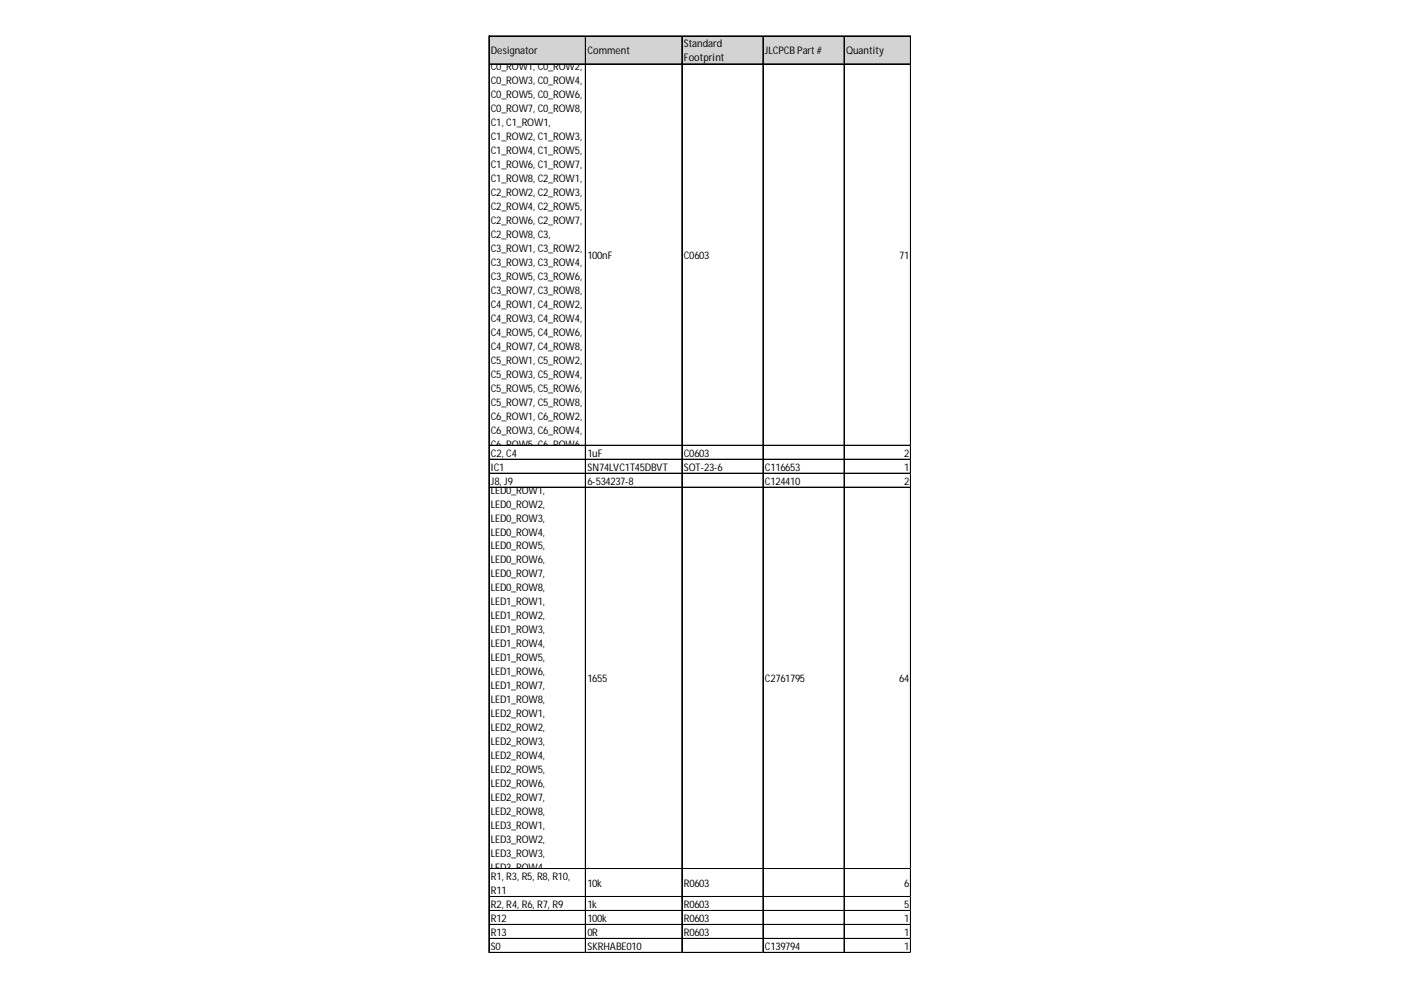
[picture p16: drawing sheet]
<svg xmlns="http://www.w3.org/2000/svg" width="297mm" height="210mm" viewBox="0 0 297 210" stroke-linecap="round" stroke-linejoin="round" font-family="sans-serif">
<defs><g id="words">
<g font-size="2.2">
<text x="104.1" y="11.5">Designator</text>
<text x="124.5" y="11.5">Comment</text>
<text x="145" y="10">Standard</text>
<text x="162.2" y="11.5">JLCPCBPart#</text>
<text x="179.4" y="11.5">Quantity</text>
<text x="104.1" y="14.9">C0_ROW1, C0_ROW2,</text>
<text x="104.1" y="17.9">C0_ROW3, C0_ROW4,</text>
<text x="145" y="13">Footprint</text>
<text x="104.1" y="20.8">C0_ROW5, C0_ROW6,</text>
<text x="104.1" y="23.8">C0_ROW7, C0_ROW8,</text>
<text x="104.1" y="26.8">C1, C1_ROW1,</text>
<text x="104.1" y="29.7">C1_ROW2, C1_ROW3,</text>
<text x="104.1" y="32.7">C1_ROW4, C1_ROW5,</text>
<text x="104.1" y="35.6">C1_ROW6, C1_ROW7,</text>
<text x="104.1" y="38.6">C1_ROW8, C2_ROW1,</text>
<text x="104.1" y="41.6">C2_ROW2, C2_ROW3,</text>
<text x="104.1" y="44.5">C2_ROW4, C2_ROW5,</text>
<text x="104.1" y="47.5">C2_ROW6, C2_ROW7,</text>
<text x="104.1" y="50.5">C2_ROW8, C3,</text>
<text x="104.1" y="53.4">C3_ROW1, C3_ROW2,</text>
<text x="104.1" y="56.4">C3_ROW3, C3_ROW4,</text>
<text x="104.1" y="59.3">C3_ROW5, C3_ROW6,</text>
<text x="124.5" y="54.9">100nF</text>
<text x="145" y="54.9">C0603</text>
<text x="190.7" y="54.9">71</text>
<text x="104.1" y="62.3">C3_ROW7, C3_ROW8,</text>
<text x="104.1" y="65.3">C4_ROW1, C4_ROW2,</text>
<text x="104.1" y="68.2">C4_ROW3, C4_ROW4,</text>
<text x="104.1" y="71.2">C4_ROW5, C4_ROW6,</text>
<text x="104.1" y="74.1">C4_ROW7, C4_ROW8,</text>
<text x="104.1" y="77.1">C5_ROW1, C5_ROW2,</text>
<text x="104.1" y="80.1">C5_ROW3, C5_ROW4,</text>
<text x="104.1" y="83">C5_ROW5, C5_ROW6,</text>
<text x="104.1" y="86">C5_ROW7, C5_ROW8,</text>
<text x="104.1" y="89">C6_ROW1, C6_ROW2,</text>
<text x="104.1" y="91.9">C6_ROW3, C6_ROW4,</text>
<text x="104.1" y="94.9">C6_ROW5, C6_ROW6,</text>
<text x="104.1" y="96.8">C2, C4</text>
<text x="104.1" y="99.8">IC1</text>
<text x="124.5" y="96.8">1uF</text>
<text x="124.5" y="99.8">SN74LVC1T45DBVT</text>
<text x="145" y="96.8">C0603</text>
<text x="145" y="99.8">SOT-23-6</text>
<text x="162.2" y="99.8">C116653</text>
<text x="191.7" y="96.8">2</text>
<text x="191.7" y="99.8">1</text>
<text x="104.1" y="102.7">J8, J9</text>
<text x="104.1" y="104.7">LED0_ROW1,</text>
<text x="104.1" y="107.6">LED0_ROW2,</text>
<text x="124.5" y="102.7">6-534237-8</text>
<text x="162.2" y="102.7">C124410</text>
<text x="191.7" y="102.7">2</text>
<text x="104.1" y="110.6">LED0_ROW3,</text>
<text x="104.1" y="113.5">LED0_ROW4,</text>
<text x="104.1" y="116.5">LED0_ROW5,</text>
<text x="104.1" y="119.5">LED0_ROW6,</text>
<text x="104.1" y="122.4">LED0_ROW7,</text>
<text x="104.1" y="125.4">LED0_ROW8,</text>
<text x="104.1" y="128.4">LED1_ROW1,</text>
<text x="104.1" y="131.3">LED1_ROW2,</text>
<text x="104.1" y="134.3">LED1_ROW3,</text>
<text x="104.1" y="137.2">LED1_ROW4,</text>
<text x="104.1" y="140.2">LED1_ROW5,</text>
<text x="104.1" y="143.2">LED1_ROW6,</text>
<text x="104.1" y="146.1">LED1_ROW7,</text>
<text x="104.1" y="149.1">LED1_ROW8,</text>
<text x="124.5" y="144.6">1655</text>
<text x="162.2" y="144.6">C2761795</text>
<text x="190.7" y="144.6">64</text>
<text x="104.1" y="152">LED2_ROW1,</text>
<text x="104.1" y="155">LED2_ROW2,</text>
<text x="104.1" y="158">LED2_ROW3,</text>
<text x="104.1" y="160.9">LED2_ROW4,</text>
<text x="104.1" y="163.9">LED2_ROW5,</text>
<text x="104.1" y="166.9">LED2_ROW6,</text>
<text x="104.1" y="169.8">LED2_ROW7,</text>
<text x="104.1" y="172.8">LED2_ROW8,</text>
<text x="104.1" y="175.7">LED3_ROW1,</text>
<text x="104.1" y="178.7">LED3_ROW2,</text>
<text x="104.1" y="181.7">LED3_ROW3,</text>
<text x="104.1" y="184.6">LED3_ROW4,</text>
<text x="104.1" y="186.6">R1, R3, R5, R8, R10,</text>
<text x="104.1" y="189.5">R11</text>
<text x="124.5" y="188">10k</text>
<text x="145" y="188">R0603</text>
<text x="191.7" y="188">6</text>
<text x="104.1" y="192.5">R2, R4, R6, R7, R9</text>
<text x="104.1" y="195.4">R12</text>
<text x="124.5" y="192.5">1k</text>
<text x="124.5" y="195.4">100k</text>
<text x="145" y="192.5">R0603</text>
<text x="145" y="195.4">R0603</text>
<text x="191.7" y="192.5">5</text>
<text x="191.7" y="195.4">1</text>
<text x="104.1" y="198.4">R13</text>
<text x="104.1" y="201.4">S0</text>
<text x="124.5" y="198.4">0R</text>
<text x="124.5" y="201.4">SKRHABE010</text>
<text x="145" y="198.4">R0603</text>
<text x="162.2" y="201.4">C139794</text>
<text x="191.7" y="198.4">1</text>
<text x="191.7" y="201.4">1</text>
</g>
</g></defs>
<path d="M103.7 7.7h89.4v6h-89.4z" fill="#d3d3d3"/>
<g fill="none" stroke="#000" stroke-width=".21">
<path d="M103.6 7.6v194.4M103.7 7.6v194.4M103.8 7.6h89.3M103.8 7.7h89.3M103.8 13.5h89.3M103.8 13.6h89.3M124.1 7.8v194.2M124.2 7.8v194.2M144.6 7.8v194.2M161.7 7.8v194.2M161.8 7.8v194.2M178.9 7.8v194.2"/>
<path d="M179 7.8v194.2M193 7.8v194.2M193.1 7.8v194.2M103.8 94.4h89.3M103.8 94.5h89.3M103.8 97.4h89.3M103.8 100.3h89.3M103.8 100.4h89.3M103.8 103.3h89.3M103.8 103.4h89.3M103.8 184.1h89.3M103.8 184.2h89.3"/>
<path d="M103.8 190.1h89.3M103.8 193h89.3M103.8 193.1h89.3M103.8 196h89.3M103.8 196.1h89.3M103.8 199h89.3M103.8 201.9h89.3M103.8 202h89.3"/>
</g>
<use href="#words"/>
</svg>
